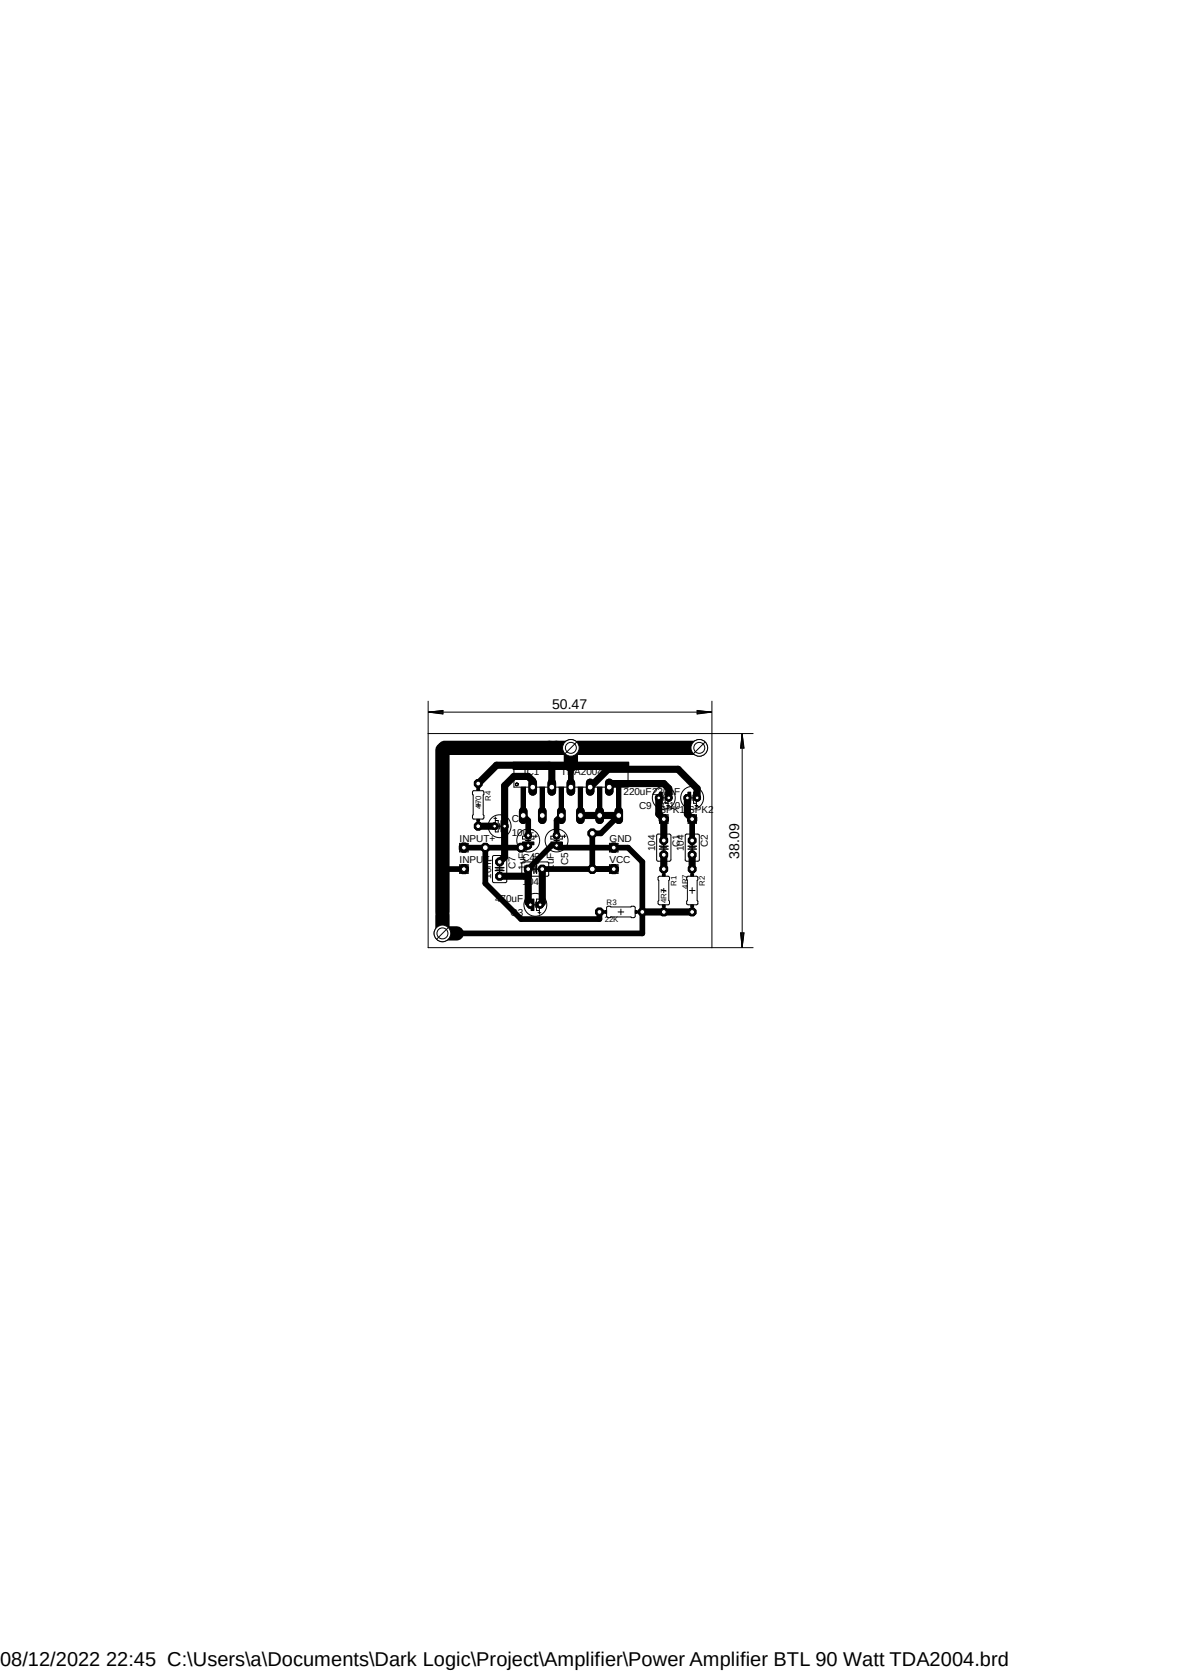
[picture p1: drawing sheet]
<svg xmlns="http://www.w3.org/2000/svg" width="210mm" height="297mm" viewBox="0 0 210 297" stroke-linecap="round" stroke-linejoin="round" font-family="sans-serif">
<defs><g id="words">
<text font-size="3.6" x="0" y="296">08/12/2022 22:45 C:\Users\a\Documents\Dark Logic\Project\Amplifier\Power Amplifier BTL 90 Watt TDA2004.brd</text>
<g font-size="2.5">
<text x="98.1" y="126">50.47</text>
<text x="131.3" y="152.6" transform="rotate(-90 131.3 152.6)">38.09</text>
</g>
<g font-size="1.8">
<text x="93.1" y="137.8">IC1</text>
<text x="99.7" y="137.8">TDA2004T</text>
<text x="110.8" y="141.3">220uF220uF</text>
<text x="113.5" y="143.8">C9</text>
<text x="117.6" y="143.8">C10</text>
<text x="81.7" y="149.6">INPUT+</text>
<text x="90.9" y="146.1">C8</text>
<text x="90.9" y="148.6">10uF</text>
<text x="108.3" y="149.6">GND</text>
<text x="117.2" y="144.6">SPK1 SPK2</text>
<text x="81.7" y="153.5">INPUT-</text>
<text x="91.6" y="154.4" transform="rotate(-90 91.6 154.4)">C7</text>
<text x="92.8" y="153">C4</text>
<text x="93.3" y="154.6" transform="rotate(-90 93.3 154.6)">1uF</text>
<text x="95.9" y="153.8" transform="rotate(-90 95.9 153.8)">C6</text>
<text x="98.4" y="154.6" transform="rotate(-90 98.4 154.6)">1uF</text>
<text x="100.9" y="153.8" transform="rotate(-90 100.9 153.8)">C5</text>
<text x="108.3" y="153.5">VCC</text>
<text x="116.4" y="151.3" transform="rotate(-90 116.4 151.3)">104</text>
<text x="120.7" y="150.6" transform="rotate(-90 120.7 150.6)">C1</text>
<text x="121.5" y="151.3" transform="rotate(-90 121.5 151.3)">104</text>
<text x="125.8" y="150.6" transform="rotate(-90 125.8 150.6)">C2</text>
<text x="87.2" y="156.2" transform="rotate(-90 87.2 156.2)">10nF</text>
<text x="88" y="160.3">470uF</text>
<text x="92.8" y="157.3">104</text>
<text x="90.7" y="162.9">C3</text>
</g>
<g font-size="1.4">
<text x="85.5" y="143.7" transform="rotate(-90 85.5 143.7)">470</text>
<text x="87.2" y="142.3" transform="rotate(-90 87.2 142.3)">R4</text>
<text x="107.8" y="160.8">R3</text>
<text x="118.4" y="160.5" transform="rotate(-90 118.4 160.5)">4R7</text>
<text x="120.2" y="157.5" transform="rotate(-90 120.2 157.5)">R1</text>
<text x="122.2" y="157.9" transform="rotate(-90 122.2 157.9)">4R7</text>
<text x="125.3" y="157.5" transform="rotate(-90 125.3 157.5)">R2</text>
<text x="107.4" y="163.8">22K</text>
</g>
</g></defs>
<path d="M75.9 123.4l58 45.2M133.9 123.4l-58 45.2" fill="none" stroke="#fff" stroke-width=".18"/>
<g fill="none" stroke="#000" stroke-width=".18">
<path d="M76.1 124.6v5.8M76.2 126.6h50.2M76.2 126.6l2.5-.3v.6zM76.2 126.6l2.5 .1M76.2 126.6l2.5 .2M78.7 126.4l-2.5 .2M78.7 126.3l-2.5 .3M123.9 126.3l2.5 .3-2.5 .3zM123.9 126.4l2.5 .2M123.9 126.3l2.5 .3M126.4 126.6l-2.5 .1M126.4 126.6l-2.5 .2"/>
<path d="M126.5 124.6v5.8h7.3M131.9 130.5v37.9M131.9 130.5l.3 2.5h-.6zM131.9 130.5l-.2 2.5M131.9 130.5l.1 2.5M131.9 130.5l-.3 2.5M131.9 130.5l.2 2.5M117.6 148.7h.6l.4 .4v.6l-.4 .4h-.6l-.3-.4v-.6zM126.5 168.4h7.3M131.6 165.8h.6l-.3 2.6zM131.6 165.8l.3 2.6M131.7 165.8l.2 2.6"/>
<path d="M132 165.8l-.1 2.6M132.1 165.8l-.2 2.6"/>
</g>
<g fill="none" stroke="#000" stroke-width="1.3">
<path d="M79 132.9l-.4 .4v29.4M85 139.3l3.2-3.3h9.4l.4 .4v3.5M94.7 139.9v-1.1l-.8-.8h-2.6l-1.6 1.7v12.6l-.9 .9M104.9 139.9l3.1-3.2h12.5l3.4 3.5v1.6M108.2 139.9l.7-.6h9l.9 .9v1.6M85 146.9h2.9M88.8 155.7h5.1M93.9 154.5v5.9l.3 .4M96.4 154.5v5.9l-.4 .4M103.1 144.9h6.8M117.1 141.8v2.9l.8 .9v3.8M117.9 151.9v2.6"/>
<path d="M122.1 141.8v2.9l.9 .9M123 151.9v2.6M114.1 162.1h8.9"/>
</g>
<path d="M101.4 135.9v4M101.4 132.9h1.3M78.6 154.5h3.8M82.4 150.7h3.8v6.3l6.4 6.4h13.9v-1.3M93 144.9l.9 .9v2.7M93.9 154.5l4.1-4.2h.9l.4 .4h12.3l2.5 2.5v12.7h-32.9M93.9 150.3l-.4 .4h-.9M96.4 154.5h12.7M99.7 144.9l-.8 .9v2.7M109.9 144.9l-3.1 3.2h-1.6M123 145.6v3.8" fill="none" stroke="#000" stroke-width="1"/>
<path d="M78.6 133.3v28.8M79 132.9h22.4v3M102.7 132.9h21.5M78.6 162.7v3.2h2.6" fill="none" stroke="#000" stroke-width="2.5"/>
<path d="M117.6 148.7h.6l.4 .4v.6l-.4 .4h-.6l-.3-.4v-.6z" fill-rule="evenodd" fill="#000"/>
<circle cx="117.9" cy="149.4" r=".43" fill="#fff"/>
<g fill="none" stroke="#000" stroke-width=".18">
<path d="M117.6 151.3h.6l.4 .3v.6l-.4 .4h-.6l-.3-.4v-.6z"/>
<circle cx="117.9" cy="149.4" r=".43"/>
</g>
<path d="M117.6 151.3h.6l.4 .3v.6l-.4 .4h-.6l-.3-.4v-.6z" fill-rule="evenodd" fill="#000"/>
<circle cx="117.9" cy="151.9" r=".43" fill="#fff"/>
<g fill="none" stroke="#000" stroke-width=".18">
<circle cx="117.9" cy="151.9" r=".43"/>
<circle cx="122.1" cy="141.8" r=".64"/>
</g>
<circle cx="122.1" cy="141.8" r=".64" fill="#000"/>
<circle cx="122.1" cy="141.8" r=".33" fill="#fff"/>
<g fill="none" stroke="#000" stroke-width=".18">
<circle cx="122.1" cy="141.8" r=".33"/>
<circle cx="123.9" cy="141.8" r=".6"/>
</g>
<circle cx="123.9" cy="141.8" r=".6" fill="#000"/>
<circle cx="123.9" cy="141.8" r=".33" fill="#fff"/>
<g fill="none" stroke="#000" stroke-width=".18">
<path d="M122.7 148.7h.6l.4 .4v.6l-.4 .4h-.6l-.4-.4v-.6z"/>
<circle cx="123.9" cy="141.8" r=".33"/>
</g>
<path d="M122.7 148.7h.6l.4 .4v.6l-.4 .4h-.6l-.4-.4v-.6z" fill-rule="evenodd" fill="#000"/>
<circle cx="123" cy="149.4" r=".43" fill="#fff"/>
<g fill="none" stroke="#000" stroke-width=".18">
<path d="M122.7 151.3h.6l.4 .3v.6l-.4 .4h-.6l-.4-.4v-.6z"/>
<circle cx="123" cy="149.4" r=".43"/>
</g>
<path d="M122.7 151.3h.6l.4 .3v.6l-.4 .4h-.6l-.4-.4v-.6z" fill-rule="evenodd" fill="#000"/>
<circle cx="123" cy="151.9" r=".43" fill="#fff"/>
<g fill="none" stroke="#000" stroke-width=".18">
<circle cx="123" cy="151.9" r=".43"/>
<circle cx="94.2" cy="160.8" r=".64"/>
</g>
<circle cx="94.2" cy="160.8" r=".64" fill="#000"/>
<circle cx="94.2" cy="160.8" r=".33" fill="#fff"/>
<g fill="none" stroke="#000" stroke-width=".18">
<circle cx="94.2" cy="160.8" r=".33"/>
<circle cx="96" cy="160.8" r=".6"/>
</g>
<circle cx="96" cy="160.8" r=".6" fill="#000"/>
<circle cx="96" cy="160.8" r=".33" fill="#fff"/>
<g fill="none" stroke="#000" stroke-width=".18">
<path d="M93.6 153.8h.5l.4 .4v.6l-.4 .4h-.5l-.4-.4v-.6z"/>
<circle cx="96" cy="160.8" r=".33"/>
</g>
<path d="M93.6 153.8h.5l.4 .4v.6l-.4 .4h-.5l-.4-.4v-.6z" fill-rule="evenodd" fill="#000"/>
<circle cx="93.8" cy="154.5" r=".43" fill="#fff"/>
<g fill="none" stroke="#000" stroke-width=".18">
<path d="M96.1 153.8h.5l.4 .4v.6l-.4 .4h-.5l-.4-.4v-.6z"/>
<circle cx="93.8" cy="154.5" r=".43"/>
</g>
<path d="M96.1 153.8h.5l.4 .4v.6l-.4 .4h-.5l-.4-.4v-.6z" fill-rule="evenodd" fill="#000"/>
<circle cx="96.3" cy="154.5" r=".43" fill="#fff"/>
<g fill="none" stroke="#000" stroke-width=".18">
<circle cx="96.3" cy="154.5" r=".43"/>
<circle cx="98.9" cy="150.3" r=".64"/>
</g>
<circle cx="98.9" cy="150.3" r=".64" fill="#000"/>
<circle cx="98.9" cy="150.3" r=".33" fill="#fff"/>
<g fill="none" stroke="#000" stroke-width=".18">
<circle cx="98.9" cy="148.5" r=".6"/>
<circle cx="98.9" cy="150.3" r=".33"/>
</g>
<circle cx="98.9" cy="148.5" r=".6" fill="#000"/>
<circle cx="98.9" cy="148.5" r=".33" fill="#fff"/>
<g fill="none" stroke="#000" stroke-width=".18">
<circle cx="93.9" cy="150.3" r=".64"/>
<circle cx="98.9" cy="148.5" r=".33"/>
</g>
<circle cx="93.9" cy="150.3" r=".64" fill="#000"/>
<circle cx="93.9" cy="150.3" r=".33" fill="#fff"/>
<g fill="none" stroke="#000" stroke-width=".18">
<circle cx="93.8" cy="148.5" r=".6"/>
<circle cx="93.9" cy="150.3" r=".33"/>
</g>
<circle cx="93.8" cy="148.5" r=".6" fill="#000"/>
<circle cx="93.9" cy="148.5" r=".33" fill="#fff"/>
<g fill="none" stroke="#000" stroke-width=".18">
<path d="M88.5 152.5h.6l.4 .4v.6l-.4 .4h-.6l-.4-.4v-.6z"/>
<circle cx="93.9" cy="148.5" r=".33"/>
</g>
<path d="M88.5 152.5h.6l.4 .4v.6l-.4 .4h-.6l-.4-.4v-.6z" fill-rule="evenodd" fill="#000"/>
<circle cx="88.8" cy="153.2" r=".43" fill="#fff"/>
<g fill="none" stroke="#000" stroke-width=".18">
<path d="M88.5 155.1h.6l.4 .3v.6l-.4 .4h-.6l-.4-.4v-.6z"/>
<circle cx="88.8" cy="153.2" r=".43"/>
</g>
<path d="M88.5 155.1h.6l.4 .3v.6l-.4 .4h-.6l-.4-.4v-.6z" fill-rule="evenodd" fill="#000"/>
<circle cx="88.8" cy="155.7" r=".43" fill="#fff"/>
<g fill="none" stroke="#000" stroke-width=".18">
<circle cx="88.8" cy="155.7" r=".43"/>
<circle cx="89.7" cy="146.9" r=".64"/>
</g>
<circle cx="89.7" cy="146.9" r=".64" fill="#000"/>
<circle cx="89.7" cy="146.9" r=".33" fill="#fff"/>
<g fill="none" stroke="#000" stroke-width=".18">
<circle cx="87.9" cy="146.9" r=".6"/>
<circle cx="89.7" cy="146.9" r=".33"/>
</g>
<circle cx="87.9" cy="146.9" r=".6" fill="#000"/>
<circle cx="87.9" cy="146.9" r=".33" fill="#fff"/>
<g fill="none" stroke="#000" stroke-width=".18">
<circle cx="87.9" cy="146.9" r=".33"/>
<circle cx="117.1" cy="141.8" r=".64"/>
</g>
<circle cx="117.1" cy="141.8" r=".64" fill="#000"/>
<circle cx="117.1" cy="141.8" r=".33" fill="#fff"/>
<g fill="none" stroke="#000" stroke-width=".18">
<circle cx="117.1" cy="141.8" r=".33"/>
<circle cx="118.8" cy="141.8" r=".6"/>
</g>
<circle cx="118.8" cy="141.8" r=".6" fill="#000"/>
<circle cx="118.8" cy="141.8" r=".33" fill="#fff"/>
<circle cx="118.8" cy="141.8" r=".33" fill="none" stroke="#000" stroke-width=".18"/>
<path d="M93 144.2v1.5" fill="none" stroke="#000" stroke-width="1.5"/>
<circle cx="93" cy="144.9" r=".51" fill="#fff"/>
<circle cx="93" cy="144.9" r=".51" fill="none" stroke="#000" stroke-width=".18"/>
<path d="M94.7 139.1v1.6" fill="none" stroke="#000" stroke-width="1.5"/>
<circle cx="94.7" cy="139.9" r=".51" fill="#fff"/>
<circle cx="94.7" cy="139.9" r=".51" fill="none" stroke="#000" stroke-width=".18"/>
<path d="M96.4 144.2v1.5" fill="none" stroke="#000" stroke-width="1.5"/>
<circle cx="96.3" cy="144.9" r=".51" fill="#fff"/>
<circle cx="96.3" cy="144.9" r=".51" fill="none" stroke="#000" stroke-width=".18"/>
<path d="M98 139.1v1.6" fill="none" stroke="#000" stroke-width="1.5"/>
<circle cx="98" cy="139.9" r=".51" fill="#fff"/>
<circle cx="98" cy="139.9" r=".51" fill="none" stroke="#000" stroke-width=".18"/>
<path d="M99.7 144.2v1.5" fill="none" stroke="#000" stroke-width="1.5"/>
<circle cx="99.7" cy="144.9" r=".51" fill="#fff"/>
<circle cx="99.7" cy="144.9" r=".51" fill="none" stroke="#000" stroke-width=".18"/>
<path d="M103.1 144.2v1.5" fill="none" stroke="#000" stroke-width="1.5"/>
<circle cx="103.1" cy="144.9" r=".51" fill="#fff"/>
<circle cx="103.1" cy="144.9" r=".51" fill="none" stroke="#000" stroke-width=".18"/>
<path d="M106.6 144.2v1.5" fill="none" stroke="#000" stroke-width="1.5"/>
<circle cx="106.5" cy="144.9" r=".51" fill="#fff"/>
<circle cx="106.5" cy="144.9" r=".51" fill="none" stroke="#000" stroke-width=".18"/>
<path d="M109.9 144.2v1.5" fill="none" stroke="#000" stroke-width="1.5"/>
<circle cx="109.9" cy="144.9" r=".51" fill="#fff"/>
<circle cx="109.9" cy="144.9" r=".51" fill="none" stroke="#000" stroke-width=".18"/>
<path d="M101.4 139.1v1.6" fill="none" stroke="#000" stroke-width="1.5"/>
<circle cx="101.4" cy="139.9" r=".51" fill="#fff"/>
<circle cx="101.4" cy="139.9" r=".51" fill="none" stroke="#000" stroke-width=".18"/>
<path d="M104.9 139.1v1.6" fill="none" stroke="#000" stroke-width="1.5"/>
<circle cx="104.9" cy="139.9" r=".51" fill="#fff"/>
<circle cx="104.9" cy="139.9" r=".51" fill="none" stroke="#000" stroke-width=".18"/>
<path d="M108.2 139.1v1.6" fill="none" stroke="#000" stroke-width="1.5"/>
<circle cx="108.2" cy="139.9" r=".51" fill="#fff"/>
<g fill="none" stroke="#000" stroke-width=".18">
<circle cx="108.2" cy="139.9" r=".51"/>
<circle cx="82.4" cy="150.7" r=".87"/>
</g>
<circle cx="82.4" cy="150.7" r=".87" fill="#000"/>
<circle cx="82.4" cy="150.7" r=".43" fill="#fff"/>
<g fill="none" stroke="#000" stroke-width=".18">
<circle cx="82.4" cy="150.7" r=".43"/>
<circle cx="109.1" cy="154.5" r=".87"/>
</g>
<circle cx="109.1" cy="154.5" r=".87" fill="#000"/>
<circle cx="109" cy="154.5" r=".43" fill="#fff"/>
<g fill="none" stroke="#000" stroke-width=".18">
<circle cx="109" cy="154.5" r=".43"/>
<circle cx="109.1" cy="150.7" r=".87"/>
</g>
<circle cx="109.1" cy="150.7" r=".87" fill="#000"/>
<circle cx="109" cy="150.7" r=".43" fill="#fff"/>
<g fill="none" stroke="#000" stroke-width=".18">
<path d="M117.6 153.8h.6l.4 .4v.6l-.4 .4h-.6l-.3-.4v-.6z"/>
<circle cx="109" cy="150.7" r=".43"/>
</g>
<path d="M117.6 153.8h.6l.4 .4v.6l-.4 .4h-.6l-.3-.4v-.6z" fill-rule="evenodd" fill="#000"/>
<circle cx="117.9" cy="154.5" r=".43" fill="#fff"/>
<g fill="none" stroke="#000" stroke-width=".18">
<path d="M117.6 161.4h.6l.4 .4v.6l-.4 .4h-.6l-.3-.4v-.6z"/>
<circle cx="117.9" cy="154.5" r=".43"/>
</g>
<path d="M117.6 161.4h.6l.4 .4v.6l-.4 .4h-.6l-.3-.4v-.6z" fill-rule="evenodd" fill="#000"/>
<circle cx="117.9" cy="162.1" r=".43" fill="#fff"/>
<g fill="none" stroke="#000" stroke-width=".18">
<path d="M122.7 153.8h.6l.4 .4v.6l-.4 .4h-.6l-.4-.4v-.6z"/>
<circle cx="117.9" cy="162.1" r=".43"/>
</g>
<path d="M122.7 153.8h.6l.4 .4v.6l-.4 .4h-.6l-.4-.4v-.6z" fill-rule="evenodd" fill="#000"/>
<circle cx="123" cy="154.5" r=".43" fill="#fff"/>
<g fill="none" stroke="#000" stroke-width=".18">
<path d="M122.7 161.4h.6l.4 .4v.6l-.4 .4h-.6l-.4-.4v-.6z"/>
<circle cx="123" cy="154.5" r=".43"/>
</g>
<path d="M122.7 161.4h.6l.4 .4v.6l-.4 .4h-.6l-.4-.4v-.6z" fill-rule="evenodd" fill="#000"/>
<circle cx="123" cy="162.1" r=".43" fill="#fff"/>
<g fill="none" stroke="#000" stroke-width=".18">
<path d="M106.2 161.4h.6l.4 .4v.6l-.4 .4h-.6l-.4-.4v-.6z"/>
<circle cx="123" cy="162.1" r=".43"/>
</g>
<path d="M106.2 161.4h.6l.4 .4v.6l-.4 .4h-.6l-.4-.4v-.6z" fill-rule="evenodd" fill="#000"/>
<circle cx="106.5" cy="162.1" r=".43" fill="#fff"/>
<g fill="none" stroke="#000" stroke-width=".18">
<path d="M113.8 161.4h.6l.4 .4v.6l-.4 .4h-.6l-.3-.4v-.6z"/>
<circle cx="106.5" cy="162.1" r=".43"/>
</g>
<path d="M113.8 161.4h.6l.4 .4v.6l-.4 .4h-.6l-.3-.4v-.6z" fill-rule="evenodd" fill="#000"/>
<circle cx="114.1" cy="162.1" r=".43" fill="#fff"/>
<g fill="none" stroke="#000" stroke-width=".18">
<path d="M84.7 138.6h.6l.3 .4v.6l-.3 .4h-.6l-.4-.4v-.6z"/>
<circle cx="114.1" cy="162.1" r=".43"/>
</g>
<path d="M84.7 138.6h.6l.3 .4v.6l-.3 .4h-.6l-.4-.4v-.6z" fill-rule="evenodd" fill="#000"/>
<circle cx="85" cy="139.3" r=".43" fill="#fff"/>
<g fill="none" stroke="#000" stroke-width=".18">
<path d="M84.7 146.2h.6l.3 .4v.6l-.3 .3h-.6l-.4-.3v-.6z"/>
<circle cx="85" cy="139.3" r=".43"/>
</g>
<path d="M84.7 146.2h.6l.3 .4v.6l-.3 .3h-.6l-.4-.3v-.6z" fill-rule="evenodd" fill="#000"/>
<circle cx="85" cy="146.9" r=".43" fill="#fff"/>
<g fill="none" stroke="#000" stroke-width=".18">
<circle cx="85" cy="146.9" r=".43"/>
<circle cx="117.9" cy="145.6" r=".87"/>
</g>
<circle cx="117.9" cy="145.6" r=".87" fill="#000"/>
<circle cx="117.9" cy="145.6" r=".43" fill="#fff"/>
<g fill="none" stroke="#000" stroke-width=".18">
<circle cx="117.9" cy="145.6" r=".43"/>
<circle cx="123" cy="145.6" r=".87"/>
</g>
<circle cx="123" cy="145.6" r=".87" fill="#000"/>
<circle cx="123" cy="145.6" r=".43" fill="#fff"/>
<g fill="none" stroke="#000" stroke-width=".18">
<circle cx="82.4" cy="154.5" r=".87"/>
<circle cx="123" cy="145.6" r=".43"/>
</g>
<circle cx="82.4" cy="154.5" r=".87" fill="#000"/>
<circle cx="82.4" cy="154.5" r=".43" fill="#fff"/>
<g fill="none" stroke="#000" stroke-width=".18">
<path d="M91.8 150.4l.5-.5h.6l.4 .5v.6l-.4 .4h-.6l-.5-.4z"/>
<circle cx="82.4" cy="154.5" r=".43"/>
</g>
<path d="M91.8 150.4l.5-.5h.6l.4 .5v.6l-.4 .4h-.6l-.5-.4z" fill-rule="evenodd" fill="#000"/>
<circle cx="92.6" cy="150.7" r=".51" fill="#fff"/>
<g fill="none" stroke="#000" stroke-width=".18">
<path d="M85.5 150.4l.4-.5h.6l.5 .5v.6l-.5 .4h-.6l-.4-.4z"/>
<circle cx="92.6" cy="150.7" r=".51"/>
</g>
<path d="M85.5 150.4l.4-.5h.6l.5 .5v.6l-.5 .4h-.6l-.4-.4z" fill-rule="evenodd" fill="#000"/>
<circle cx="86.2" cy="150.7" r=".51" fill="#fff"/>
<g fill="none" stroke="#000" stroke-width=".18">
<path d="M104.5 147.8l.4-.4h.6l.5 .4v.6l-.5 .5h-.6l-.4-.5z"/>
<circle cx="86.2" cy="150.7" r=".51"/>
</g>
<path d="M104.5 147.8l.4-.4h.6l.5 .4v.6l-.5 .5h-.6l-.4-.5z" fill-rule="evenodd" fill="#000"/>
<circle cx="105.2" cy="148.1" r=".51" fill="#fff"/>
<g fill="none" stroke="#000" stroke-width=".18">
<path d="M104.5 154.2l.4-.5h.6l.5 .5v.6l-.5 .4h-.6l-.4-.4z"/>
<circle cx="105.2" cy="148.1" r=".51"/>
</g>
<path d="M104.5 154.2l.4-.5h.6l.5 .5v.6l-.5 .4h-.6l-.4-.4z" fill-rule="evenodd" fill="#000"/>
<circle cx="105.2" cy="154.5" r=".51" fill="#fff"/>
<g fill="none" stroke="#000" stroke-width=".18">
<path d="M91.1 135.5h20.6v1.2h-20.6zM91.3 136.7v3.2h20.3v-3.2M91.7 139.2h.3v.4h-.3v-.4h.3l.1 .2-.3 .3-.2-.3zM92.6 139.9h.7v3.8h-.7zM96 139.9h.7v3.8h-.7zM99.4 139.9h.7v3.8h-.7zM100.4 135.5h2M101.4 134.5v2M102.7 139.9h.8v3.8h-.8zM106.2 139.9h.7v3.8h-.7zM109.6 139.9h.7v3.8h-.7zM81.7 151.2v.2h.2"/>
<path d="M81.7 155v.2h.2M81.9 149.9h-.2v.3M81.9 153.7h-.2v.3M82 150.1a.71 .71 0 0 1 1.1 .3 .71 .71 0 0 1-.5 .9 .71 .71 0 0 1-.9-.6h.2a.56 .56 0 0 1 .8-.5 .56 .56 0 0 1 .1 .9 .56 .56 0 0 1-.9-.2v-.2h-.2zM82 153.9a.71 .71 0 0 1 1.1 .3 .71 .71 0 0 1-.5 1 .71 .71 0 0 1-.9-.7h.2a.56 .56 0 0 1 .8-.5 .56 .56 0 0 1 .1 .9 .56 .56 0 0 1-.9-.2v-.2h-.2zM82 154.5h.8M82 150.7h.8M82.4 150.3v.7M82.4 154.1v.8M82.9 149.9h.3v.3M82.9 153.7h.3v.3M83.2 151.2v.2h-.3"/>
<path d="M83.2 155v.2h-.3M84.1 140.5h1.8v.2v4.1l.1 .1v.4l-.1 .3h-1.8l-.1-.1 .1-4.2-.2-.1v-.4zM84.6 143h.7M84.7 145.6h.5v.4h-.5zM84.7 140.2h.5v.3h-.5zM85 142.7v.7M87.2 146.9h.8M87.5 152.2l.3-.1h2l.2 .1v4.4l-.1 .2-2.1 .1-.3-.1zM87.8 145.5h.5M88 145.2v.5M88 145.8h.5v2.1h-.5zM88.2 154.5h1.1"/>
<path d="M88.3 146.9h.9M88.8 146.4v1M88.8 153.7v1.5M89 145.8h.5v2.1h-.5zM89.4 146.9h.9M92.6 143.7h.7v1.4h-.7zM92.7 153.3l.3-.1h4.4l.1 .1v2.3l-.3 .1h-4.4l-.1-.1zM92.8 149.6h2.1v.6h-2.1zM92.8 148.6h2.1v.5h-2.1zM93.3 149.4h1M93.9 147.9v.7M93.9 148.9v1"/>
<path d="M93.9 150v.9M94.4 159.8h.5v2h-.5zM94.4 154.5h1.4M95 148.6h.5M95.1 154v1M95.2 148.4v.5M95.3 159.8h.5v2h-.5zM96 143.7h.7v1.4h-.7zM97.9 149.6h2v.6h-2zM97.9 148.6h2v.5h-2zM98.4 149.4h1M98.9 147.9v.7"/>
<path d="M98.9 148.9v1M98.9 150v.9M99.4 143.7h.7v1.4h-.7zM100 148.6h.5M100.3 148.4v.5M102.7 143.7h.8v1.4h-.8zM106.2 143.7h.7v1.4h-.7zM108.3 151.2v.2h.2M108.3 155v.2h.2M108.5 149.9h-.2v.3M108.5 153.7h-.2v.3M108.6 153.9a.71 .71 0 0 1 1.1 .3 .71 .71 0 0 1-.5 1 .71 .71 0 0 1-.9-.7h.2a.56 .56 0 0 1 .8-.5 .56 .56 0 0 1 .2 .9 .56 .56 0 0 1-1-.2v-.2h-.2z"/>
<path d="M108.6 150.1a.71 .71 0 0 1 1.1 .3 .71 .71 0 0 1-.5 .9 .71 .71 0 0 1-.9-.6h.2a.56 .56 0 0 1 .8-.5 .56 .56 0 0 1 .2 .9 .56 .56 0 0 1-1-.2v-.2h-.2zM108.7 154.5h.7M108.7 150.7h.7M109.1 150.3v.7M109.1 154.1v.8M109.6 143.7h.7v1.4h-.7zM109.6 149.9h.2v.3M109.6 153.7h.2v.3M109.8 151.2v.2h-.2M109.8 155v.2h-.2M116.4 141.8h.9M116.7 148.4l.2-.1h2.1l.2 .1v4.4l-.1 .2-2.2 .1-.2-.1z"/>
<path d="M117 155.9l.2-.2h1.5l.2 .2-.1 4.2 .2 .1v.4l-.2 .2h-1.6l-.2-.1zM117.2 140.8h.5v2h-.5zM117.2 146.1v.2h.2M117.4 150.7h1M117.4 144.8h-.2v.3M117.4 141.8h1M117.5 145a.71 .71 0 0 1 1.1 .3 .71 .71 0 0 1-.5 1 .71 .71 0 0 1-.9-.7h.1a.55 .55 0 0 1 .8-.6 .55 .55 0 0 1 .2 .9 .55 .55 0 0 1-.9-.1l-.1-.2h-.1zM117.6 145.6h.7M117.6 158.3h.7M117.6 148.7h.6l.4 .4v.6l-.4 .4h-.6l-.3-.4v-.6zM117.7 155.4h.5v.3h-.5zM117.9 141.3v1"/>
<path d="M117.9 145.2v.8M117.9 149.9v1.5M117.9 157.9v.8M118.2 140.8h.5v2h-.5zM118.4 143.2h.6M118.4 144.8h.3v.3M118.7 142.9v.5M118.7 146.1v.2h-.3M118.7 141.8h.8M121.5 141.8h.8M121.8 148.4l.2-.1h2l.2 .1v4.6h-.1l-2.1 .1-.2-.1zM122 155.9l.3-.2h1.4l.3 .2v.5l-.1 .1v3.6l.1 .1v.5l-.1 .1h-1.6l-.3-.1v-.5l.1-.1v-3.6l-.1-.1z"/>
<path d="M122.2 140.8h.5v2h-.5zM122.3 146.1v.2h.2M122.5 144.8h-.2v.3M122.5 150.7h1M122.5 141.8h1M122.5 158.3h1M122.6 145.6h.8M122.6 145a.71 .71 0 0 1 1.1 .3 .71 .71 0 0 1-.6 1 .71 .71 0 0 1-.8-.7h.1a.55 .55 0 0 1 .7-.6 .55 .55 0 0 1 .3 .9 .55 .55 0 0 1-.9-.1l-.1-.2h-.1zM122.7 155.4h.5v.3h-.5zM123 141.3v1M123 145.2v.8M123 149.9v1.5"/>
<path d="M123 157.8v1M123.2 140.8h.5v2h-.5zM123.5 143.2h.5M123.5 144.8h.2v.3M123.7 142.9v.5M123.7 146.1v.2h-.2M123.7 141.8h.8M93.6 160.8h.9M94.6 160.8h1M95.1 160.3v1M95.6 162.2h.5M95.8 162v.5"/>
<path d="M95.8 160.8h.8M107.4 161.8h.4v.5h-.4zM107.9 161.1h4.8l.2 .2-.1 1.7-.2 .1h-.4l-.1-.1-4.2 .1-.1-.2v-1.6zM109.8 162.1h1M110.3 161.6v1M112.9 161.8h.3v.5h-.3zM117.7 160.8h.5v.4h-.5zM122.7 160.8h.5v.4h-.5z"/>
<circle cx="88.8" cy="146.9" r="2.04"/>
<circle cx="93.8" cy="149.4" r="2.04"/>
<circle cx="98.9" cy="149.4" r="2.04"/>
<circle cx="105.2" cy="154.5" r=".51"/>
<circle cx="117.9" cy="141.8" r="2.04"/>
<circle cx="123" cy="141.8" r="2.04"/>
<circle cx="95.1" cy="160.8" r="2.04"/>
</g>
<path d="M88 154.7h1.5M88 154.2h1.5M94.9 153.7v1.5M95.3 153.7v1.5M117.2 150.9h1.5M117.2 150.4h1.5M122.3 150.9h1.4M122.3 150.4h1.4" fill="none" stroke="#000" stroke-width=".25"/>
<g fill="#000">
<path d="M91.1 135.5h20.6v1.2h-20.6z" fill-rule="evenodd"/>
<path d="M91.7 139.2h.3v.4h-.3v-.4h.3l.1 .2-.3 .3-.2-.3z" fill-rule="evenodd"/>
<path d="M92.6 139.9h.7v3.8h-.7z" fill-rule="evenodd"/>
<path d="M96 139.9h.7v3.8h-.7z" fill-rule="evenodd"/>
<path d="M99.4 139.9h.7v3.8h-.7z" fill-rule="evenodd"/>
<path d="M102.7 139.9h.8v3.8h-.8z" fill-rule="evenodd"/>
<path d="M106.2 139.9h.7v3.8h-.7z" fill-rule="evenodd"/>
<path d="M109.6 139.9h.7v3.8h-.7z" fill-rule="evenodd"/>
<path d="M82 150.1a.71 .71 0 0 1 1.1 .3 .71 .71 0 0 1-.5 .9 .71 .71 0 0 1-.9-.6h.2a.56 .56 0 0 1 .8-.5 .56 .56 0 0 1 .1 .9 .56 .56 0 0 1-.9-.2v-.2h-.2z" fill-rule="evenodd"/>
<path d="M82 153.9a.71 .71 0 0 1 1.1 .3 .71 .71 0 0 1-.5 1 .71 .71 0 0 1-.9-.7h.2a.56 .56 0 0 1 .8-.5 .56 .56 0 0 1 .1 .9 .56 .56 0 0 1-.9-.2v-.2h-.2z" fill-rule="evenodd"/>
<path d="M84.7 145.6h.5v.4h-.5z" fill-rule="evenodd"/>
<path d="M84.7 140.2h.5v.3h-.5z" fill-rule="evenodd"/>
<path d="M89 145.8h.5v2.1h-.5z" fill-rule="evenodd"/>
<path d="M92.6 143.7h.7v1.4h-.7z" fill-rule="evenodd"/>
<path d="M92.8 149.6h2.1v.6h-2.1z" fill-rule="evenodd"/>
<path d="M94.4 159.8h.5v2h-.5z" fill-rule="evenodd"/>
<path d="M96 143.7h.7v1.4h-.7z" fill-rule="evenodd"/>
<path d="M97.9 149.6h2v.6h-2z" fill-rule="evenodd"/>
<path d="M99.4 143.7h.7v1.4h-.7z" fill-rule="evenodd"/>
<path d="M102.7 143.7h.8v1.4h-.8z" fill-rule="evenodd"/>
<path d="M106.2 143.7h.7v1.4h-.7z" fill-rule="evenodd"/>
<path d="M108.6 153.9a.71 .71 0 0 1 1.1 .3 .71 .71 0 0 1-.5 1 .71 .71 0 0 1-.9-.7h.2a.56 .56 0 0 1 .8-.5 .56 .56 0 0 1 .2 .9 .56 .56 0 0 1-1-.2v-.2h-.2z" fill-rule="evenodd"/>
<path d="M108.6 150.1a.71 .71 0 0 1 1.1 .3 .71 .71 0 0 1-.5 .9 .71 .71 0 0 1-.9-.6h.2a.56 .56 0 0 1 .8-.5 .56 .56 0 0 1 .2 .9 .56 .56 0 0 1-1-.2v-.2h-.2z" fill-rule="evenodd"/>
<path d="M109.6 143.7h.7v1.4h-.7z" fill-rule="evenodd"/>
<path d="M117.2 140.8h.5v2h-.5z" fill-rule="evenodd"/>
<path d="M117.5 145a.71 .71 0 0 1 1.1 .3 .71 .71 0 0 1-.5 1 .71 .71 0 0 1-.9-.7h.1a.55 .55 0 0 1 .8-.6 .55 .55 0 0 1 .2 .9 .55 .55 0 0 1-.9-.1l-.1-.2h-.1z" fill-rule="evenodd"/>
<path d="M117.7 155.4h.5v.3h-.5z" fill-rule="evenodd"/>
<path d="M117.6 148.7h.6l.4 .4v.6l-.4 .4h-.6l-.3-.4v-.6z" fill-rule="evenodd"/>
<path d="M122.2 140.8h.5v2h-.5z" fill-rule="evenodd"/>
<path d="M122.6 145a.71 .71 0 0 1 1.1 .3 .71 .71 0 0 1-.6 1 .71 .71 0 0 1-.8-.7h.1a.55 .55 0 0 1 .7-.6 .55 .55 0 0 1 .3 .9 .55 .55 0 0 1-.9-.1l-.1-.2h-.1z" fill-rule="evenodd"/>
<path d="M122.7 155.4h.5v.3h-.5z" fill-rule="evenodd"/>
<path d="M107.4 161.8h.4v.5h-.4z" fill-rule="evenodd"/>
<path d="M112.9 161.8h.3v.5h-.3z" fill-rule="evenodd"/>
<path d="M117.7 160.8h.5v.4h-.5z" fill-rule="evenodd"/>
<path d="M122.7 160.8h.5v.4h-.5z" fill-rule="evenodd"/>
</g>
<path d="M85 139.3v.9M85 146v.9M117.9 154.5v.9M123 154.5v.9M106.5 162.1h.9M113.2 162.1h.9M117.9 161.2v.9M123 161.2v.9" fill="none" stroke="#000" stroke-width=".51"/>
<path d="M86.2 150.7h6.4M105.2 148.1v6.4" fill="none" stroke="#000" stroke-width="1"/>
<circle cx="117.9" cy="149.4" r=".43" fill="#fff"/>
<g fill="none" stroke="#000" stroke-width=".18">
<path d="M117.6 151.3h.6l.4 .3v.6l-.4 .4h-.6l-.3-.4v-.6z"/>
<circle cx="117.9" cy="149.4" r=".43"/>
</g>
<path d="M117.6 151.3h.6l.4 .3v.6l-.4 .4h-.6l-.3-.4v-.6z" fill-rule="evenodd" fill="#000"/>
<circle cx="117.9" cy="151.9" r=".43" fill="#fff"/>
<g fill="none" stroke="#000" stroke-width=".18">
<circle cx="117.9" cy="151.9" r=".43"/>
<circle cx="122.1" cy="141.8" r=".64"/>
</g>
<circle cx="122.1" cy="141.8" r=".64" fill="#000"/>
<circle cx="122.1" cy="141.8" r=".33" fill="#fff"/>
<g fill="none" stroke="#000" stroke-width=".18">
<circle cx="122.1" cy="141.8" r=".33"/>
<circle cx="123.9" cy="141.8" r=".6"/>
</g>
<circle cx="123.9" cy="141.8" r=".6" fill="#000"/>
<circle cx="123.9" cy="141.8" r=".33" fill="#fff"/>
<g fill="none" stroke="#000" stroke-width=".18">
<path d="M122.7 148.7h.6l.4 .4v.6l-.4 .4h-.6l-.4-.4v-.6z"/>
<circle cx="123.9" cy="141.8" r=".33"/>
</g>
<path d="M122.7 148.7h.6l.4 .4v.6l-.4 .4h-.6l-.4-.4v-.6z" fill-rule="evenodd" fill="#000"/>
<circle cx="123" cy="149.4" r=".43" fill="#fff"/>
<g fill="none" stroke="#000" stroke-width=".18">
<path d="M122.7 151.3h.6l.4 .3v.6l-.4 .4h-.6l-.4-.4v-.6z"/>
<circle cx="123" cy="149.4" r=".43"/>
</g>
<path d="M122.7 151.3h.6l.4 .3v.6l-.4 .4h-.6l-.4-.4v-.6z" fill-rule="evenodd" fill="#000"/>
<circle cx="123" cy="151.9" r=".43" fill="#fff"/>
<g fill="none" stroke="#000" stroke-width=".18">
<circle cx="123" cy="151.9" r=".43"/>
<circle cx="94.2" cy="160.8" r=".64"/>
</g>
<circle cx="94.2" cy="160.8" r=".64" fill="#000"/>
<circle cx="94.2" cy="160.8" r=".33" fill="#fff"/>
<g fill="none" stroke="#000" stroke-width=".18">
<circle cx="94.2" cy="160.8" r=".33"/>
<circle cx="96" cy="160.8" r=".6"/>
</g>
<circle cx="96" cy="160.8" r=".6" fill="#000"/>
<circle cx="96" cy="160.8" r=".33" fill="#fff"/>
<g fill="none" stroke="#000" stroke-width=".18">
<path d="M93.6 153.8h.5l.4 .4v.6l-.4 .4h-.5l-.4-.4v-.6z"/>
<circle cx="96" cy="160.8" r=".33"/>
</g>
<path d="M93.6 153.8h.5l.4 .4v.6l-.4 .4h-.5l-.4-.4v-.6z" fill-rule="evenodd" fill="#000"/>
<circle cx="93.8" cy="154.5" r=".43" fill="#fff"/>
<g fill="none" stroke="#000" stroke-width=".18">
<path d="M96.1 153.8h.5l.4 .4v.6l-.4 .4h-.5l-.4-.4v-.6z"/>
<circle cx="93.8" cy="154.5" r=".43"/>
</g>
<path d="M96.1 153.8h.5l.4 .4v.6l-.4 .4h-.5l-.4-.4v-.6z" fill-rule="evenodd" fill="#000"/>
<circle cx="96.3" cy="154.5" r=".43" fill="#fff"/>
<g fill="none" stroke="#000" stroke-width=".18">
<circle cx="96.3" cy="154.5" r=".43"/>
<circle cx="98.9" cy="150.3" r=".64"/>
</g>
<circle cx="98.9" cy="150.3" r=".64" fill="#000"/>
<circle cx="98.9" cy="150.3" r=".33" fill="#fff"/>
<g fill="none" stroke="#000" stroke-width=".18">
<circle cx="98.9" cy="148.5" r=".6"/>
<circle cx="98.9" cy="150.3" r=".33"/>
</g>
<circle cx="98.9" cy="148.5" r=".6" fill="#000"/>
<circle cx="98.9" cy="148.5" r=".33" fill="#fff"/>
<g fill="none" stroke="#000" stroke-width=".18">
<circle cx="93.9" cy="150.3" r=".64"/>
<circle cx="98.9" cy="148.5" r=".33"/>
</g>
<circle cx="93.9" cy="150.3" r=".64" fill="#000"/>
<circle cx="93.9" cy="150.3" r=".33" fill="#fff"/>
<g fill="none" stroke="#000" stroke-width=".18">
<circle cx="93.8" cy="148.5" r=".6"/>
<circle cx="93.9" cy="150.3" r=".33"/>
</g>
<circle cx="93.8" cy="148.5" r=".6" fill="#000"/>
<circle cx="93.9" cy="148.5" r=".33" fill="#fff"/>
<g fill="none" stroke="#000" stroke-width=".18">
<path d="M88.5 152.5h.6l.4 .4v.6l-.4 .4h-.6l-.4-.4v-.6z"/>
<circle cx="93.9" cy="148.5" r=".33"/>
</g>
<path d="M88.5 152.5h.6l.4 .4v.6l-.4 .4h-.6l-.4-.4v-.6z" fill-rule="evenodd" fill="#000"/>
<circle cx="88.8" cy="153.2" r=".43" fill="#fff"/>
<g fill="none" stroke="#000" stroke-width=".18">
<path d="M88.5 155.1h.6l.4 .3v.6l-.4 .4h-.6l-.4-.4v-.6z"/>
<circle cx="88.8" cy="153.2" r=".43"/>
</g>
<path d="M88.5 155.1h.6l.4 .3v.6l-.4 .4h-.6l-.4-.4v-.6z" fill-rule="evenodd" fill="#000"/>
<circle cx="88.8" cy="155.7" r=".43" fill="#fff"/>
<g fill="none" stroke="#000" stroke-width=".18">
<circle cx="88.8" cy="155.7" r=".43"/>
<circle cx="89.7" cy="146.9" r=".64"/>
</g>
<circle cx="89.7" cy="146.9" r=".64" fill="#000"/>
<circle cx="89.7" cy="146.9" r=".33" fill="#fff"/>
<g fill="none" stroke="#000" stroke-width=".18">
<circle cx="87.9" cy="146.9" r=".6"/>
<circle cx="89.7" cy="146.9" r=".33"/>
</g>
<circle cx="87.9" cy="146.9" r=".6" fill="#000"/>
<circle cx="87.9" cy="146.9" r=".33" fill="#fff"/>
<g fill="none" stroke="#000" stroke-width=".18">
<circle cx="87.9" cy="146.9" r=".33"/>
<circle cx="117.1" cy="141.8" r=".64"/>
</g>
<circle cx="117.1" cy="141.8" r=".64" fill="#000"/>
<circle cx="117.1" cy="141.8" r=".33" fill="#fff"/>
<g fill="none" stroke="#000" stroke-width=".18">
<circle cx="117.1" cy="141.8" r=".33"/>
<circle cx="118.8" cy="141.8" r=".6"/>
</g>
<circle cx="118.8" cy="141.8" r=".6" fill="#000"/>
<circle cx="118.8" cy="141.8" r=".33" fill="#fff"/>
<circle cx="118.8" cy="141.8" r=".33" fill="none" stroke="#000" stroke-width=".18"/>
<path d="M93 144.2v1.5" fill="none" stroke="#000" stroke-width="1.5"/>
<circle cx="93" cy="144.9" r=".51" fill="#fff"/>
<circle cx="93" cy="144.9" r=".51" fill="none" stroke="#000" stroke-width=".18"/>
<path d="M94.7 139.1v1.6" fill="none" stroke="#000" stroke-width="1.5"/>
<circle cx="94.7" cy="139.9" r=".51" fill="#fff"/>
<circle cx="94.7" cy="139.9" r=".51" fill="none" stroke="#000" stroke-width=".18"/>
<path d="M96.4 144.2v1.5" fill="none" stroke="#000" stroke-width="1.5"/>
<circle cx="96.3" cy="144.9" r=".51" fill="#fff"/>
<circle cx="96.3" cy="144.9" r=".51" fill="none" stroke="#000" stroke-width=".18"/>
<path d="M98 139.1v1.6" fill="none" stroke="#000" stroke-width="1.5"/>
<circle cx="98" cy="139.9" r=".51" fill="#fff"/>
<circle cx="98" cy="139.9" r=".51" fill="none" stroke="#000" stroke-width=".18"/>
<path d="M99.7 144.2v1.5" fill="none" stroke="#000" stroke-width="1.5"/>
<circle cx="99.7" cy="144.9" r=".51" fill="#fff"/>
<circle cx="99.7" cy="144.9" r=".51" fill="none" stroke="#000" stroke-width=".18"/>
<path d="M103.1 144.2v1.5" fill="none" stroke="#000" stroke-width="1.5"/>
<circle cx="103.1" cy="144.9" r=".51" fill="#fff"/>
<circle cx="103.1" cy="144.9" r=".51" fill="none" stroke="#000" stroke-width=".18"/>
<path d="M106.6 144.2v1.5" fill="none" stroke="#000" stroke-width="1.5"/>
<circle cx="106.5" cy="144.9" r=".51" fill="#fff"/>
<circle cx="106.5" cy="144.9" r=".51" fill="none" stroke="#000" stroke-width=".18"/>
<path d="M109.9 144.2v1.5" fill="none" stroke="#000" stroke-width="1.5"/>
<circle cx="109.9" cy="144.9" r=".51" fill="#fff"/>
<circle cx="109.9" cy="144.9" r=".51" fill="none" stroke="#000" stroke-width=".18"/>
<path d="M101.4 139.1v1.6" fill="none" stroke="#000" stroke-width="1.5"/>
<circle cx="101.4" cy="139.9" r=".51" fill="#fff"/>
<circle cx="101.4" cy="139.9" r=".51" fill="none" stroke="#000" stroke-width=".18"/>
<path d="M104.9 139.1v1.6" fill="none" stroke="#000" stroke-width="1.5"/>
<circle cx="104.9" cy="139.9" r=".51" fill="#fff"/>
<circle cx="104.9" cy="139.9" r=".51" fill="none" stroke="#000" stroke-width=".18"/>
<path d="M108.2 139.1v1.6" fill="none" stroke="#000" stroke-width="1.5"/>
<circle cx="108.2" cy="139.9" r=".51" fill="#fff"/>
<g fill="none" stroke="#000" stroke-width=".18">
<circle cx="108.2" cy="139.9" r=".51"/>
<circle cx="82.4" cy="150.7" r=".87"/>
</g>
<circle cx="82.4" cy="150.7" r=".87" fill="#000"/>
<circle cx="82.4" cy="150.7" r=".43" fill="#fff"/>
<g fill="none" stroke="#000" stroke-width=".18">
<circle cx="82.4" cy="150.7" r=".43"/>
<circle cx="109.1" cy="154.5" r=".87"/>
</g>
<circle cx="109.1" cy="154.5" r=".87" fill="#000"/>
<circle cx="109" cy="154.5" r=".43" fill="#fff"/>
<g fill="none" stroke="#000" stroke-width=".18">
<circle cx="109" cy="154.5" r=".43"/>
<circle cx="109.1" cy="150.7" r=".87"/>
</g>
<circle cx="109.1" cy="150.7" r=".87" fill="#000"/>
<circle cx="109" cy="150.7" r=".43" fill="#fff"/>
<g fill="none" stroke="#000" stroke-width=".18">
<path d="M117.6 153.8h.6l.4 .4v.6l-.4 .4h-.6l-.3-.4v-.6z"/>
<circle cx="109" cy="150.7" r=".43"/>
</g>
<path d="M117.6 153.8h.6l.4 .4v.6l-.4 .4h-.6l-.3-.4v-.6z" fill-rule="evenodd" fill="#000"/>
<circle cx="117.9" cy="154.5" r=".43" fill="#fff"/>
<g fill="none" stroke="#000" stroke-width=".18">
<path d="M117.6 161.4h.6l.4 .4v.6l-.4 .4h-.6l-.3-.4v-.6z"/>
<circle cx="117.9" cy="154.5" r=".43"/>
</g>
<path d="M117.6 161.4h.6l.4 .4v.6l-.4 .4h-.6l-.3-.4v-.6z" fill-rule="evenodd" fill="#000"/>
<circle cx="117.9" cy="162.1" r=".43" fill="#fff"/>
<g fill="none" stroke="#000" stroke-width=".18">
<path d="M122.7 153.8h.6l.4 .4v.6l-.4 .4h-.6l-.4-.4v-.6z"/>
<circle cx="117.9" cy="162.1" r=".43"/>
</g>
<path d="M122.7 153.8h.6l.4 .4v.6l-.4 .4h-.6l-.4-.4v-.6z" fill-rule="evenodd" fill="#000"/>
<circle cx="123" cy="154.5" r=".43" fill="#fff"/>
<g fill="none" stroke="#000" stroke-width=".18">
<path d="M122.7 161.4h.6l.4 .4v.6l-.4 .4h-.6l-.4-.4v-.6z"/>
<circle cx="123" cy="154.5" r=".43"/>
</g>
<path d="M122.7 161.4h.6l.4 .4v.6l-.4 .4h-.6l-.4-.4v-.6z" fill-rule="evenodd" fill="#000"/>
<circle cx="123" cy="162.1" r=".43" fill="#fff"/>
<g fill="none" stroke="#000" stroke-width=".18">
<path d="M106.2 161.4h.6l.4 .4v.6l-.4 .4h-.6l-.4-.4v-.6z"/>
<circle cx="123" cy="162.1" r=".43"/>
</g>
<path d="M106.2 161.4h.6l.4 .4v.6l-.4 .4h-.6l-.4-.4v-.6z" fill-rule="evenodd" fill="#000"/>
<circle cx="106.5" cy="162.1" r=".43" fill="#fff"/>
<g fill="none" stroke="#000" stroke-width=".18">
<path d="M113.8 161.4h.6l.4 .4v.6l-.4 .4h-.6l-.3-.4v-.6z"/>
<circle cx="106.5" cy="162.1" r=".43"/>
</g>
<path d="M113.8 161.4h.6l.4 .4v.6l-.4 .4h-.6l-.3-.4v-.6z" fill-rule="evenodd" fill="#000"/>
<circle cx="114.1" cy="162.1" r=".43" fill="#fff"/>
<g fill="none" stroke="#000" stroke-width=".18">
<path d="M84.7 138.6h.6l.3 .4v.6l-.3 .4h-.6l-.4-.4v-.6z"/>
<circle cx="114.1" cy="162.1" r=".43"/>
</g>
<path d="M84.7 138.6h.6l.3 .4v.6l-.3 .4h-.6l-.4-.4v-.6z" fill-rule="evenodd" fill="#000"/>
<circle cx="85" cy="139.3" r=".43" fill="#fff"/>
<g fill="none" stroke="#000" stroke-width=".18">
<path d="M84.7 146.2h.6l.3 .4v.6l-.3 .3h-.6l-.4-.3v-.6z"/>
<circle cx="85" cy="139.3" r=".43"/>
</g>
<path d="M84.7 146.2h.6l.3 .4v.6l-.3 .3h-.6l-.4-.3v-.6z" fill-rule="evenodd" fill="#000"/>
<circle cx="85" cy="146.9" r=".43" fill="#fff"/>
<g fill="none" stroke="#000" stroke-width=".18">
<circle cx="85" cy="146.9" r=".43"/>
<circle cx="117.9" cy="145.6" r=".87"/>
</g>
<circle cx="117.9" cy="145.6" r=".87" fill="#000"/>
<circle cx="117.9" cy="145.6" r=".43" fill="#fff"/>
<g fill="none" stroke="#000" stroke-width=".18">
<circle cx="117.9" cy="145.6" r=".43"/>
<circle cx="123" cy="145.6" r=".87"/>
</g>
<circle cx="123" cy="145.6" r=".87" fill="#000"/>
<circle cx="123" cy="145.6" r=".43" fill="#fff"/>
<g fill="none" stroke="#000" stroke-width=".18">
<circle cx="82.4" cy="154.5" r=".87"/>
<circle cx="123" cy="145.6" r=".43"/>
</g>
<circle cx="82.4" cy="154.5" r=".87" fill="#000"/>
<circle cx="82.4" cy="154.5" r=".43" fill="#fff"/>
<g fill="none" stroke="#000" stroke-width=".18">
<path d="M91.8 150.4l.5-.5h.6l.4 .5v.6l-.4 .4h-.6l-.5-.4z"/>
<circle cx="82.4" cy="154.5" r=".43"/>
</g>
<path d="M91.8 150.4l.5-.5h.6l.4 .5v.6l-.4 .4h-.6l-.5-.4z" fill-rule="evenodd" fill="#000"/>
<circle cx="92.6" cy="150.7" r=".51" fill="#fff"/>
<g fill="none" stroke="#000" stroke-width=".18">
<path d="M85.5 150.4l.4-.5h.6l.5 .5v.6l-.5 .4h-.6l-.4-.4z"/>
<circle cx="92.6" cy="150.7" r=".51"/>
</g>
<path d="M85.5 150.4l.4-.5h.6l.5 .5v.6l-.5 .4h-.6l-.4-.4z" fill-rule="evenodd" fill="#000"/>
<circle cx="86.2" cy="150.7" r=".51" fill="#fff"/>
<g fill="none" stroke="#000" stroke-width=".18">
<path d="M104.5 147.8l.4-.4h.6l.5 .4v.6l-.5 .5h-.6l-.4-.5z"/>
<circle cx="86.2" cy="150.7" r=".51"/>
</g>
<path d="M104.5 147.8l.4-.4h.6l.5 .4v.6l-.5 .5h-.6l-.4-.5z" fill-rule="evenodd" fill="#000"/>
<circle cx="105.2" cy="148.1" r=".51" fill="#fff"/>
<g fill="none" stroke="#000" stroke-width=".18">
<path d="M104.5 154.2l.4-.5h.6l.5 .5v.6l-.5 .4h-.6l-.4-.4z"/>
<circle cx="105.2" cy="148.1" r=".51"/>
</g>
<path d="M104.5 154.2l.4-.5h.6l.5 .5v.6l-.5 .4h-.6l-.4-.4z" fill-rule="evenodd" fill="#000"/>
<circle cx="105.2" cy="154.5" r=".51" fill="#fff"/>
<g fill="none" stroke="#000" stroke-width=".18">
<path d="M76.1 130.4h50.4v38h-50.4z"/>
<circle cx="101.4" cy="132.9" r="1.48"/>
<circle cx="105.2" cy="154.5" r=".51"/>
</g>
<circle cx="101.4" cy="132.9" r="1.48" fill="#fff"/>
<g fill="none" stroke="#000" stroke-width=".18">
<circle cx="101.4" cy="132.9" r="1.48"/>
<circle cx="78.6" cy="165.9" r="1.48"/>
</g>
<circle cx="78.6" cy="165.9" r="1.48" fill="#fff"/>
<g fill="none" stroke="#000" stroke-width=".18">
<circle cx="124.3" cy="132.9" r="1.48"/>
<circle cx="78.6" cy="165.9" r="1.48"/>
</g>
<circle cx="124.3" cy="132.9" r="1.48" fill="#fff"/>
<g fill="none" stroke="#000" stroke-width=".18">
<path d="M102.4 131.9l-2 2M125.3 131.9l-2.1 2M79.6 164.9l-2 2"/>
<circle cx="101.4" cy="132.9" r=".98"/>
<circle cx="124.2" cy="132.9" r=".98"/>
<circle cx="124.3" cy="132.9" r="1.48"/>
<circle cx="78.6" cy="165.9" r=".98"/>
</g>
<use href="#words"/>
</svg>
